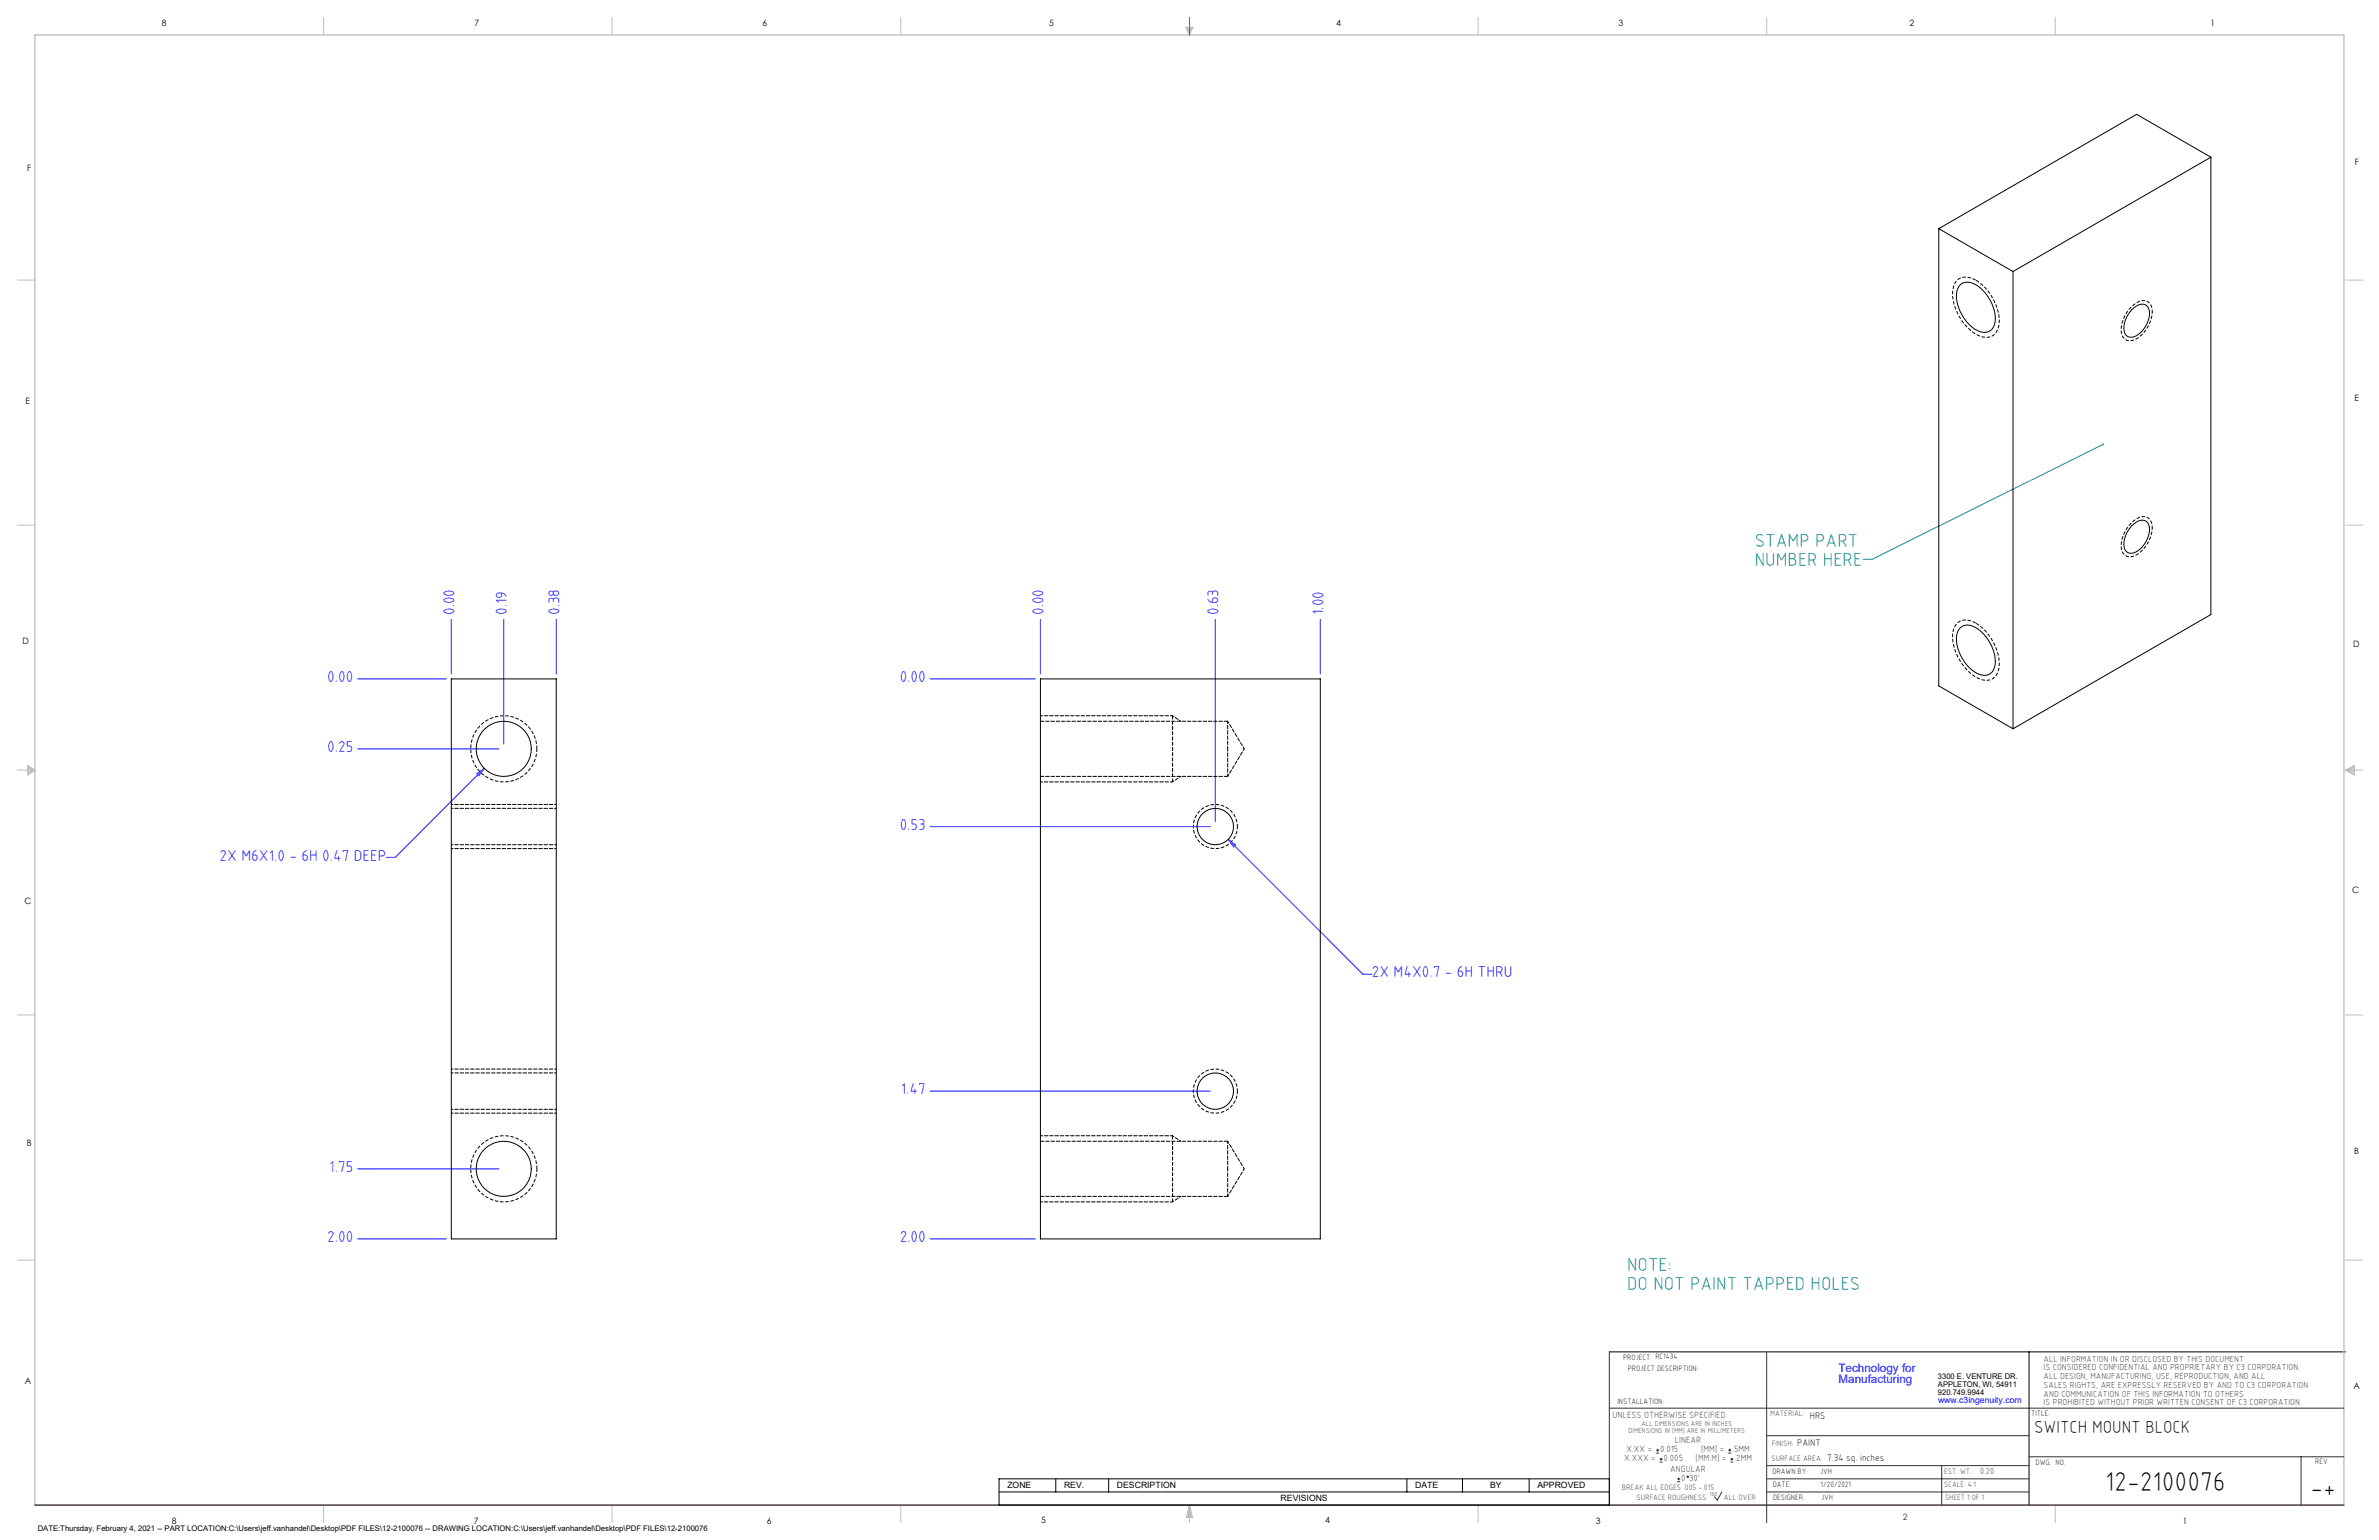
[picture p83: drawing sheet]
<svg xmlns="http://www.w3.org/2000/svg" width="864mm" height="559mm" viewBox="0 0 864 559" stroke-linecap="round" stroke-linejoin="round" font-family="sans-serif">
<defs><g id="words">
<g font-size="9.9">
<text x="764.2" y="541.1">12-2100076</text>
<text x="838.7" y="543.2">-+</text>
</g>
<g font-size="6.8" fill="#008080">
<text x="637" y="198.4">STAMP PART</text>
<text x="637" y="205.2">NUMBER HERE</text>
<text x="590.7" y="461.2">NOTE:</text>
<text x="590.7" y="468.1">DO NOT PAINT TAPPED HOLES</text>
</g>
<text font-size="6.3" x="738.4" y="519.9">SWITCH MOUNT BLOCK</text>
<g font-size="5.7" fill="#00f">
<text x="165" y="223.2" transform="rotate(-90 165 223.2)">0.00</text>
<text x="184" y="223.2" transform="rotate(-90 184 223.2)">0.19</text>
<text x="203.1" y="223.2" transform="rotate(-90 203.1 223.2)">0.38</text>
<text x="378.8" y="223.2" transform="rotate(-90 378.8 223.2)">0.00</text>
<text x="442.3" y="223.2" transform="rotate(-90 442.3 223.2)">0.63</text>
<text x="480.4" y="223.2" transform="rotate(-90 480.4 223.2)">1.00</text>
<text x="118.7" y="247.4">0.00</text>
<text x="326.6" y="247.4">0.00</text>
<text x="118.7" y="272.8">0.25</text>
<text x="326.6" y="301">0.53</text>
<text x="79.7" y="312.2">2X M6X1.0 - 6H 0.47 DEEP</text>
<text x="498" y="354.6">2X M4X0.7 - 6H THRU</text>
<text x="327" y="397">1.47</text>
<text x="119.5" y="425.2">1.75</text>
<text x="118.7" y="450.7">2.00</text>
<text x="326.6" y="450.6">2.00</text>
</g>
<g font-size="4.2" fill="#00f">
<text x="667.4" y="497.7">Technology for</text>
<text x="667.4" y="502">Manufacturing</text>
</g>
<g font-size="3.5">
<text x="657" y="514.9">HRS</text>
<text x="652.4" y="524.7">PAINT</text>
<text x="663.3" y="530.1">7.34 sq. inches</text>
</g>
<g font-size="3.3" fill="#382c30">
<text x="585.4" y="514.4">UNLESS OTHERWISE SPECIFIED:</text>
<text x="590.4" y="526.8">X.XX =</text>
<text x="602.6" y="526.8">0.015</text>
<text x="608" y="523.6">LINEAR</text>
<text x="617.5" y="526.8">[MM] =</text>
<text x="628.8" y="526.8">.5MM</text>
<text x="589.6" y="530.1">X.XXX =</text>
<text x="603.9" y="530.1">0.005</text>
<text x="606.3" y="534">ANGULAR</text>
<text x="615.5" y="530.1">[MM.M] =</text>
<text x="629.6" y="530.1">.2MM</text>
<text x="610.3" y="537.3">0</text>
<text x="613.2" y="537.3">30'</text>
</g>
<g font-size="3.2">
<text x="58.8" y="9.6">8</text>
<text x="172.3" y="9.5">7</text>
<text x="276.8" y="9.5">6</text>
<text x="380.9" y="9.6">5</text>
<text x="485" y="9.5">4</text>
<text x="587.5" y="9.5">3</text>
<text x="693.1" y="9.5">2</text>
<text x="802.4" y="9.5">1</text>
<text x="854.9" y="59.8">F</text>
<text x="9.9" y="62">F</text>
<text x="9.3" y="146.5">E</text>
<text x="854.7" y="145.5">E</text>
<text x="8.2" y="233.6">D</text>
<text x="854.3" y="234.9">D</text>
<text x="8.9" y="328.1">C</text>
<text x="853.9" y="324.1">C</text>
<text x="9.7" y="415.8">B</text>
<text x="854.6" y="418.6">B</text>
<text x="9" y="502">A</text>
<text x="854.3" y="503.9">A</text>
<text x="62.3" y="552.9">8</text>
<text x="172" y="552.9">7</text>
<text x="278.3" y="552.9">6</text>
<text x="377.9" y="552.8">5</text>
<text x="481" y="552.8">4</text>
<text x="579.3" y="552.8">3</text>
<text x="792.4" y="552.8">1</text>
</g>
<g font-size="3.2" fill="#382c30">
<text x="741.9" y="494.1">ALL INFORMATION IN OR DISCLOSED BY THIS DOCUMENT</text>
<text x="741.9" y="497.3">IS CONSIDERED CONFIDENTIAL AND PROPRIETARY BY C3 CORPORATION.</text>
<text x="741.9" y="500.4">ALL DESIGN, MANUFACTURING, USE, REPRODUCTION, AND ALL</text>
<text x="741.9" y="503.6">SALES RIGHTS, ARE EXPRESSLY RESERVED BY AND TO C3 CORPORATION</text>
<text x="741.9" y="506.8">AND COMMUNICATION OF THIS INFORMATION TO OTHERS</text>
<text x="741.9" y="510">IS PROHIBITED WITHOUT PRIOR WRITTEN CONSENT OF C3 CORPORATION</text>
<text x="718.8" y="534.7">0.20</text>
<text x="690.7" y="551.6">2</text>
</g>
<text font-size="3.1" fill="#00f" x="703.5" y="509.2">www.c3ingenuity.com</text>
<g font-size="3.1">
<text x="365.7" y="540">ZONE</text>
<text x="386.3" y="540">REV.</text>
<text x="405.5" y="540">DESCRIPTION</text>
<text x="464.9" y="544.8">REVISIONS</text>
<text x="513.7" y="540">DATE</text>
<text x="540.9" y="540">BY</text>
<text x="558.1" y="540">APPROVED</text>
</g>
<g font-size="2.8">
<text x="589.2" y="493.3">PROJECT: RC1434</text>
<text x="590.9" y="497.3">PROJECT DESCRIPTION:</text>
<text x="703.5" y="500.5">3300 E. VENTURE DR.</text>
<text x="703.5" y="503.3">APPLETON, WI, 54911</text>
<text x="587.1" y="509.6">INSTALLATION:</text>
<text x="703.5" y="506.2">920.749.9944</text>
<text x="737.3" y="513.8">TITLE:</text>
<text x="738.9" y="531.5">DWG. NO.</text>
<text x="840.5" y="531.3">REV</text>
<text x="643.4" y="534.9">DRAWN BY:</text>
<text x="643.5" y="539.7">DATE:</text>
<text x="660.7" y="534.7">JVH</text>
<text x="660.9" y="539.6">1/20/2021</text>
<text x="643.6" y="544.4">DESIGNER:</text>
<text x="661.1" y="544.3">JVH</text>
<text x="13.7" y="555.5">DATE:Thursday, February 4, 2021 -- PART LOCATION:C:\Users\jeff.vanhandel\Desktop\PDF FILES\12-2100076 -- DRAWING LOCATION:C:\Users\jeff.vanhandel\Desktop\PDF FILES\12-2100076</text>
</g>
<g font-size="2.8" fill="#382c30">
<text x="642.6" y="513.8">MATERIAL:</text>
<text x="643.2" y="524.8">FINISH:</text>
<text x="643.1" y="530.1">SURFACE AREA:</text>
<text x="705.7" y="534.7">EST. WT.:</text>
<text x="705.7" y="539.7">SCALE: 4:1</text>
<text x="588.8" y="540.5">BREAK ALL EDGES .005 -.015</text>
<text x="594" y="544.2">SURFACE ROUGHNESS</text>
<text x="625.8" y="544.2">ALL OVER</text>
<text x="706.1" y="544.4">SHEET 1 OF 1</text>
</g>
<g font-size="2.5" fill="#382c30">
<text x="591.2" y="520.1">DIMENSIONS IN [MM] ARE IN MILLIMETERS</text>
<text x="595.9" y="517.3">ALL DIMENSIONS ARE IN INCHES</text>
</g>
<text font-size="2.2" fill="#382c30" x="620.6" y="542.9">160</text>
</g></defs>
<path d="M584.2 490.5h267.3M736.6 490.5v55.6M362.7 536.6h221.5v9.5h-221.5zM383.3 536.6v4.8M402.4 536.6v4.8M510.7 536.6v4.8M530.9 536.6v4.8M555.1 536.6v4.8M362.7 541.4h221.5" fill="none" stroke="#000" stroke-width=".36"/>
<g fill="none" stroke="#c0c0c0" stroke-width=".36">
<path d="M117.5 6.4v6.3M222.2 6.4v6.3M327 6.4v6.3M430.4 9.9h2.7l-1.3 2.8zM430.9 9.9l.9 2.8M431.2 9.9l.6 2.8M432.1 9.9l-.3 2.8M432.6 9.9l-.8 2.8M536.6 6.4v6.3M641.3 6.4v6.3M746.1 6.4v6.3M6.3 101.6h6.4"/>
<path d="M851.5 101.6h6.3M6.3 190.5h6.4M851.5 190.5h6.3M6.3 279.4h6.4M10.1 277.7l2.6 1.7-2.6 1.9zM10.1 278.2l2.6 1.2M10.1 278.8l2.6 .6M12.7 279.4l-2.6 1.2M12.7 279.4l-2.6 .5M851.5 279.4h6.3M851.5 279.4l3.1 .5M851.5 279.4l3.1 1.2"/>
<path d="M851.5 279.4l3.1-1.7v3.6zM854.6 278.8l-3.1 .6M854.6 278.2l-3.1 1.2M6.3 368.3h6.4M851.5 368.3h6.3M6.3 457.2h6.4M851.5 457.2h6.3M117.5 546.1v6.4M222.2 546.1v6.4M327 546.1v6.4M431.8 546.1v6.4M431.8 546.1l1.1 4.5h-2.2z"/>
<path d="M431.8 546.1l.6 4.5M431.8 546.1l-.9 4.5M431.8 546.1l-.4 4.5M431.8 546.1l.3 4.5M536.6 546.1v6.4M746.1 546.1v6.4"/>
</g>
<path d="M12.7 546.1v-533.4h838.2v533.4" fill="none" stroke="#c0c0c0" stroke-width=".5"/>
<g fill="none" stroke="#00f" stroke-width=".36">
<path d="M431.8 6.4v6.3M163.8 224.8v19.7M182.9 224.8v45.1M201.9 224.8v19.7M377.7 224.8v19.7M441.2 224.8v73.4M479.3 224.8v19.7M129.8 246.3h32.2M337.7 246.3h38.2M129.8 271.7h51.3M175.8 278.8l-32.3 32.3h-3.2M173.1 280.8l2.7-2-2 2.7z"/>
<path d="M337.7 299.9h101.7M445.8 304.6l2.7 2-.7 .7zM445.8 304.6l49 48.9h3.1M337.7 395.9h101.7M129.8 424.1h51.3M129.8 449.5h32.2M337.7 449.5h38.2"/>
</g>
<path d="M584.2 490.5v55.6M641.3 490.7v61.8M584.2 511h266.7M641.3 520.9h95.3M641.3 531.8h95.3M641.3 536.6h95.3M704.8 531.8v14.3M736.6 528.6h114.3M835.3 528.6v17.5M625.1 541.4l-1.7 2.9-1-1.2M641.3 541.4h95.3" fill="none" stroke="#382c30" stroke-width=".36"/>
<path d="M12.7 546.1h838.2" fill="none" stroke="#382c30" stroke-width=".5"/>
<path d="M425.6 259.8v23.9M194.9 271.7a12 12 0 0 0-17.7-10.5 12 12 0 0 0-.9 20.6 12 12 0 0 0 18.6-9.1v-1M425.6 412.2v23.9M194.9 424.1a12 12 0 0 0-17.7-10.5 12 12 0 0 0-.9 20.6 12 12 0 0 0 18.6-9.1v-1" fill="none" stroke="#000" stroke-width=".36" stroke-dasharray="1.3 .6" stroke-dashoffset=".1" stroke-linecap="butt"/>
<path d="M449.2 299.9a8 8 0 0 0-11.9-7 8 8 0 0 0-.3 13.8 8 8 0 0 0 12.2-6.4v-.4M449.2 395.9a8 8 0 0 0-11.9-7 8 8 0 0 0-.3 13.8 8 8 0 0 0 12.2-6.4v-.4" fill="none" stroke="#000" stroke-width=".36" stroke-dasharray="1.3 .6" stroke-dashoffset=".3" stroke-linecap="butt"/>
<path d="M781.3 113.1a11.6 11.6 0 0 1-7.6 10.5 3.3 3.3 0 0 1-3.7-4 11.6 11.6 0 0 1 7.6-10.5 3.3 3.3 0 0 1 3.7 4M781.3 191.5a11.6 11.6 0 0 1-7.6 10.5 3.3 3.3 0 0 1-3.7-4 11.6 11.6 0 0 1 7.6-10.5 3.3 3.3 0 0 1 3.7 4" fill="none" stroke="#000" stroke-width=".36" stroke-dasharray="1.3 .6" stroke-dashoffset=".5" stroke-linecap="butt"/>
<path d="M717.3 101.7a17.9 17.9 0 0 1 8.2 16.9 4.8 4.8 0 0 1-7.6 3 18.1 18.1 0 0 1-9-16.6 4.8 4.8 0 0 1 7.2-3.9l1.2 .6M717.3 226.1a17.9 17.9 0 0 1 8.2 16.9 4.8 4.8 0 0 1-7.6 3 18.1 18.1 0 0 1-9-16.6 4.8 4.8 0 0 1 7.2-3.9l1.2 .6" fill="none" stroke="#000" stroke-width=".36" stroke-dasharray="1.3 .6" stroke-dashoffset="-.1" stroke-linecap="butt"/>
<path d="M201.9 291.9h-38.1M163.8 307.9h38.1M201.9 387.9h-38.1M163.8 403.9h38.1" fill="none" stroke="#000" stroke-width=".36" stroke-dasharray="1.3 .6" stroke-dashoffset=".6"/>
<path d="M428.6 261.7l-3-2M425.6 283.7l3-2M428.6 414.1l-3-2M425.6 436.1l3-2" fill="none" stroke="#000" stroke-width=".36" stroke-dasharray="1.3 .6" stroke-dashoffset=".7"/>
<path d="M425.6 259.7h-47.9M377.7 283.7h47.9M425.6 412.1h-47.9M377.7 436.1h47.9" fill="none" stroke="#000" stroke-width=".36" stroke-dasharray="1.3 .6" stroke-dashoffset=".5"/>
<path d="M425.6 259.7v.1M425.6 412.1v.1" fill="none" stroke="#000" stroke-width=".36" stroke-dasharray="1.3 .6"/>
<path d="M763.4 161.3l-83.8 41.7h-3.2" fill="none" stroke="#008080" stroke-width=".36"/>
<path d="M763.2 161l.5 .1a.34 .34 0 0 1-.3 .5 .34 .34 0 0 1-.2-.6z" fill="#008080"/>
<path d="M173.1 280.8l.7 .7 2-2.7zM445.8 304.6l2 2.7 .7-.7z" fill="#00f"/>
<g fill="none" stroke="#000" stroke-width=".36">
<path d="M802.6 57l-27-15.5-71.8 41.5M802.6 57l-71.9 41.5M802.6 57v166l-71.9 41.4M703.8 83l26.9 15.5M703.8 83v165.9l26.9 15.5M730.7 98.5v165.9M711.7 103.3a5 5 0 0 1 6.3 .5 14.7 14.7 0 0 1 6 14 4 4 0 0 1-6 2.3 14.9 14.9 0 0 1-7.6-14.4l.7-1.8zM773.8 112.5a4.5 4.5 0 0 1 5.3-1.7 4.9 4.9 0 0 1 .5 6 8.3 8.3 0 0 1-5.8 5.6 2.85 2.85 0 0 1-2.8-3.8l.8-3.2zM773.8 190.9a4.5 4.5 0 0 1 5.3-1.7 4.9 4.9 0 0 1 .5 6 8.3 8.3 0 0 1-5.8 5.6 2.85 2.85 0 0 1-2.8-3.8l.8-3.2zM711.7 227.7a4.9 4.9 0 0 1 6.3 .5 14.8 14.8 0 0 1 6 14 4 4 0 0 1-6 2.3 15 15 0 0 1-7.6-14.3l.7-1.8zM163.8 246.3h38.1v203.2h-38.1zM377.7 246.3h101.6v203.2h-101.6z"/>
<circle cx="182.9" cy="271.7" r="10"/>
<circle cx="441.2" cy="299.9" r="6.6"/>
<circle cx="441.2" cy="395.9" r="6.6"/>
<circle cx="182.9" cy="424.1" r="10"/>
</g>
<path d="M201.9 293.3h-38.1M163.8 306.5h38.1M201.9 389.3h-38.1M163.8 402.5h38.1" fill="none" stroke="#000" stroke-width=".36" stroke-dasharray="1.3 .6" stroke-dashoffset=".6"/>
<path d="M445.7 271.7v-10M445.7 281.7v-10M445.7 424.1v-10M445.7 434.1v-10" fill="none" stroke="#000" stroke-width=".36" stroke-dasharray="1.3 .6" stroke-dashoffset=".4"/>
<path d="M445.7 261.7h-68M377.7 281.7h68M445.7 414.1h-68M377.7 434.1h68" fill="none" stroke="#000" stroke-width=".36" stroke-dasharray="1.3 .6"/>
<path d="M451.7 271.7l-6-10M445.7 281.7l6-10M445.7 434.1l6-10M451.7 424.1l-6-10" fill="none" stroke="#000" stroke-width=".36" stroke-dasharray="1.3 .6" stroke-dashoffset=".5"/>
<g fill="none" stroke="#382c30" stroke-width=".36">
<path d="M601.2 527.3h1.1M601.2 526.2h1.1M601.7 525.7v1M602.5 530.5h1M602.5 529.5h1M603 529v1M608.9 537.7h1M608.9 536.6h1M609.4 536.1v1.1M627.4 527.3h1M627.4 526.2h1M627.9 525.7v1"/>
<path d="M628.2 530.5h1M628.2 529.5h1M628.7 529v1"/>
<circle cx="612.7" cy="535.9" r=".27"/>
</g>
<use href="#words"/>
</svg>
